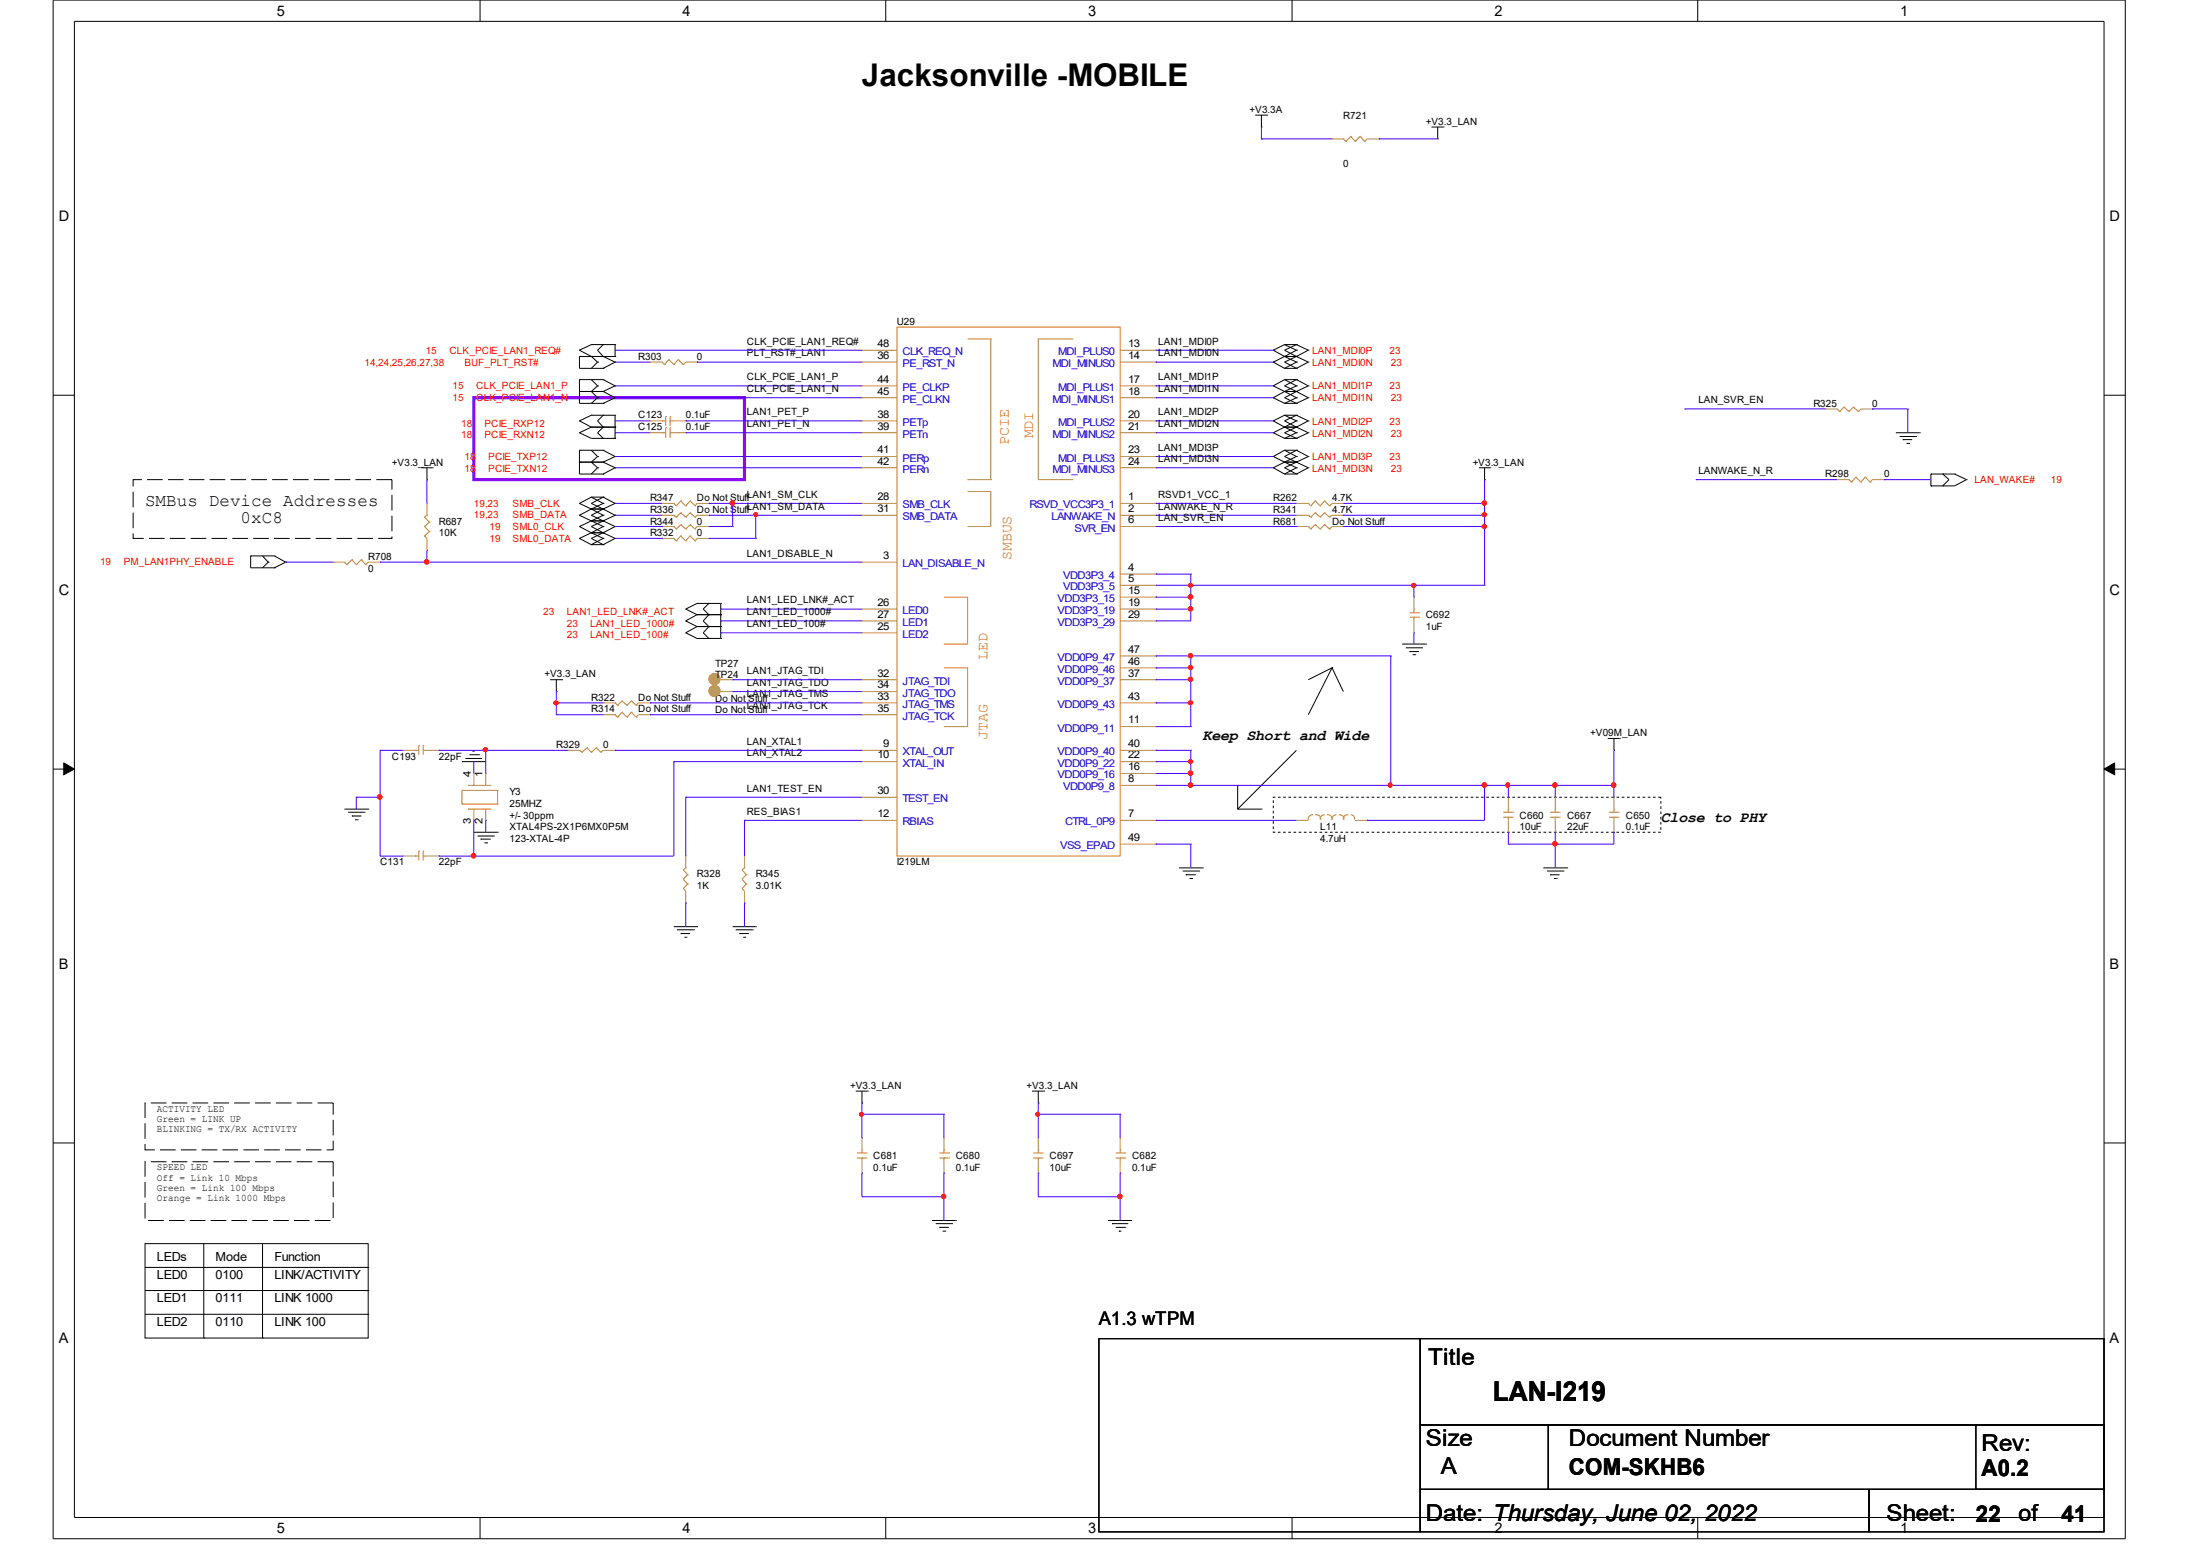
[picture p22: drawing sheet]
<svg xmlns="http://www.w3.org/2000/svg" width="297mm" height="210mm" viewBox="0 0 297 210" stroke-linecap="round" stroke-linejoin="round" font-family="sans-serif">
<defs><g id="words">
<text font-size="4.2" x="116.8" y="11.6">Jacksonville -MOBILE</text>
<text font-size="3.7" x="202.2" y="189.7">LAN-I219</text>
<g font-size="3.1">
<text x="193.5" y="184.8">Title</text>
<text x="193.1" y="195.8">Size</text>
<text x="212.5" y="195.8">Document Number</text>
<text x="268.4" y="196.4">Rev:</text>
<text x="195.2" y="199.7">A</text>
<text x="212.5" y="199.7">COM-SKHB6</text>
<text x="268.4" y="199.9">A0.2</text>
<text x="193.1" y="206">Date: Thursday, June 02, 2022</text>
<text x="255.5" y="206">Sheet:</text>
<text x="267.6" y="206.1">22</text>
<text x="273.4" y="206">of</text>
<text x="279.2" y="206.1">41</text>
</g>
<text font-size="2.5" x="148.8" y="179.4">A1.3 wTPM</text>
<g font-size="2.4">
<text x="19.6" y="68.5">SMBus Device Addresses</text>
<text x="32.6" y="70.9">0xC8</text>
</g>
<g font-size="2">
<text x="37.5" y="2.1">5</text>
<text x="92.5" y="2.1">4</text>
<text x="147.4" y="2.1">3</text>
<text x="202.4" y="2.1">2</text>
<text x="257.4" y="2.1">1</text>
<text x="8" y="30">D</text>
<text x="285.8" y="30">D</text>
<text x="8" y="80.6">C</text>
<text x="285.8" y="80.6">C</text>
<text x="162.9" y="100.2">Keep Short and Wide</text>
<text x="225" y="111.4">Close to PHY</text>
<text x="8" y="131.2">B</text>
<text x="285.8" y="131.2">B</text>
<text x="8" y="181.9">A</text>
<text x="285.8" y="181.9">A</text>
<text x="37.5" y="207.6">5</text>
<text x="92.5" y="207.6">4</text>
<text x="147.4" y="207.6">3</text>
<text x="202.4" y="207.6">2</text>
<text x="257.4" y="207.6">1</text>
</g>
<g font-size="2" fill="#cc8006">
<text x="140" y="59.4" transform="rotate(-90 140 59.4)">MDI</text>
<text x="136.7" y="60.2" transform="rotate(-90 136.7 60.2)">PCIE</text>
<text x="137" y="75.8" transform="rotate(-90 137 75.8)">SMBUS</text>
<text x="133.8" y="89.3" transform="rotate(-90 133.8 89.3)">LED</text>
<text x="133.8" y="100.2" transform="rotate(-90 133.8 100.2)">JTAG</text>
</g>
<g font-size="1.7">
<text x="21.3" y="170.7">LEDs</text>
<text x="21.3" y="173.2">LED0</text>
<text x="29.2" y="170.7">Mode</text>
<text x="29.2" y="173.2">0100</text>
<text x="37.2" y="170.7">Function</text>
<text x="37.2" y="173.2">LINK/ACTIVITY</text>
<text x="21.3" y="176.4">LED1</text>
<text x="21.3" y="179.6">LED2</text>
<text x="29.2" y="176.4">0111</text>
<text x="29.2" y="179.6">0110</text>
<text x="37.2" y="176.4">LINK 1000</text>
<text x="37.2" y="179.6">LINK 100</text>
</g>
<g font-size="1.4">
<text x="169.2" y="15.3">+V3.3A</text>
<text x="181.9" y="16.1">R721</text>
<text x="193.1" y="16.9">+V3.3_LAN</text>
<text x="181.9" y="22.6">0</text>
<text x="101.2" y="46.7">CLK_PCIE_LAN1_REQ#</text>
<text x="118.9" y="47">48</text>
<text x="121.5" y="44">U29</text>
<text x="152.8" y="47">13</text>
<text x="156.9" y="46.7">LAN1_MDI0P</text>
<text x="86.4" y="48.7">R303</text>
<text x="94.4" y="48.7">0</text>
<text x="101.2" y="51.5">CLK_PCIE_LAN1_P</text>
<text x="101.2" y="53.1">CLK_PCIE_LAN1_N</text>
<text x="101.2" y="48.3">PLT_RST#_LAN1</text>
<text x="118.9" y="48.6">36</text>
<text x="118.9" y="51.8">44</text>
<text x="118.9" y="53.4">45</text>
<text x="152.8" y="48.6">14</text>
<text x="152.8" y="51.8">17</text>
<text x="152.8" y="53.4">18</text>
<text x="156.9" y="48.3">LAN1_MDI0N</text>
<text x="156.9" y="51.5">LAN1_MDI1P</text>
<text x="156.9" y="53.1">LAN1_MDI1N</text>
<text x="86.4" y="56.7">C123</text>
<text x="86.4" y="58.3">C125</text>
<text x="92.9" y="56.7">0.1uF</text>
<text x="92.9" y="58.3">0.1uF</text>
<text x="101.2" y="57.8">LAN1_PET_N</text>
<text x="101.2" y="56.2">LAN1_PET_P</text>
<text x="118.9" y="56.6">38</text>
<text x="118.9" y="58.2">39</text>
<text x="152.8" y="56.6">20</text>
<text x="152.8" y="58.2">21</text>
<text x="156.9" y="56.2">LAN1_MDI2P</text>
<text x="156.9" y="57.8">LAN1_MDI2N</text>
<text x="230" y="54.6">LAN_SVR_EN</text>
<text x="245.6" y="55.1">R325</text>
<text x="253.6" y="55.1">0</text>
<text x="53.1" y="63.1">+V3.3_LAN</text>
<text x="118.9" y="61.4">41</text>
<text x="118.9" y="62.9">42</text>
<text x="152.8" y="61.4">23</text>
<text x="152.8" y="62.9">24</text>
<text x="156.9" y="61.1">LAN1_MDI3P</text>
<text x="156.9" y="62.6">LAN1_MDI3N</text>
<text x="199.5" y="63.1">+V3.3_LAN</text>
<text x="230" y="64.2">LANWAKE_N_R</text>
<text x="247.2" y="64.6">R298</text>
<text x="255.2" y="64.6">0</text>
<text x="59.4" y="71">R687</text>
<text x="88.1" y="71">R344</text>
<text x="88.1" y="69.4">R336</text>
<text x="88.1" y="67.8">R347</text>
<text x="94.4" y="71">0</text>
<text x="94.4" y="69.4">Do Not Stuff</text>
<text x="94.4" y="67.8">Do Not Stuff</text>
<text x="101.2" y="67.4">LAN1_SM_CLK</text>
<text x="101.2" y="69">LAN1_SM_DATA</text>
<text x="118.9" y="67.7">28</text>
<text x="118.9" y="69.4">31</text>
<text x="152.8" y="67.7">1</text>
<text x="152.8" y="69.4">2</text>
<text x="152.8" y="70.9">6</text>
<text x="156.9" y="69">LANWAKE_N_R</text>
<text x="156.9" y="67.4">RSVD1_VCC_1</text>
<text x="156.9" y="70.5">LAN_SVR_EN</text>
<text x="172.5" y="67.8">R262</text>
<text x="172.5" y="71">R681</text>
<text x="172.5" y="69.4">R341</text>
<text x="180.4" y="67.8">4.7K</text>
<text x="180.4" y="71">Do Not Stuff</text>
<text x="180.4" y="69.4">4.7K</text>
<text x="49.9" y="75.8">R708</text>
<text x="49.9" y="77.4">0</text>
<text x="59.4" y="72.6">10K</text>
<text x="88.1" y="72.6">R332</text>
<text x="94.4" y="72.6">0</text>
<text x="101.2" y="75.4">LAN1_DISABLE_N</text>
<text x="119.6" y="75.7">3</text>
<text x="152.8" y="77.3">4</text>
<text x="101.2" y="81.7">LAN1_LED_LNK#_ACT</text>
<text x="101.2" y="83.3">LAN1_LED_1000#</text>
<text x="118.9" y="82.1">26</text>
<text x="118.9" y="83.7">27</text>
<text x="152.8" y="78.8">5</text>
<text x="152.8" y="80.4">15</text>
<text x="152.8" y="82.1">19</text>
<text x="152.8" y="83.7">29</text>
<text x="193.1" y="83.7">C692</text>
<text x="101.2" y="84.9">LAN1_LED_100#</text>
<text x="118.9" y="85.3">25</text>
<text x="152.8" y="88.4">47</text>
<text x="193.1" y="85.4">1uF</text>
<text x="73.7" y="91.7">+V3.3_LAN</text>
<text x="80.1" y="94.9">R322</text>
<text x="86.4" y="94.9">Do Not Stuff</text>
<text x="96.9" y="90.3">TP27</text>
<text x="96.9" y="95">Do Not Stuff</text>
<text x="96.9" y="91.9">TP24</text>
<text x="101.2" y="94.4">LAN1_JTAG_TMS</text>
<text x="101.2" y="92.9">LAN1_JTAG_TDO</text>
<text x="101.2" y="91.3">LAN1_JTAG_TDI</text>
<text x="118.9" y="91.6">32</text>
<text x="118.9" y="94.8">33</text>
<text x="118.9" y="93.2">34</text>
<text x="152.8" y="91.6">37</text>
<text x="152.8" y="94.8">43</text>
<text x="152.8" y="90">46</text>
<text x="75.4" y="101.3">R329</text>
<text x="80.1" y="96.4">R314</text>
<text x="81.7" y="101.3">0</text>
<text x="86.4" y="96.4">Do Not Stuff</text>
<text x="96.9" y="96.6">Do Not Stuff</text>
<text x="101.2" y="96">LAN1_JTAG_TCK</text>
<text x="101.2" y="100.9">LAN_XTAL1</text>
<text x="118.9" y="96.4">35</text>
<text x="119.6" y="101.2">9</text>
<text x="152.8" y="98">11</text>
<text x="152.8" y="101.2">40</text>
<text x="215.4" y="99.7">+V09M_LAN</text>
<text x="53.1" y="102.9">C193</text>
<text x="59.4" y="102.9">22pF</text>
<text x="63.8" y="105.3" transform="rotate(-90 63.8 105.3)">4</text>
<text x="65.4" y="105.3" transform="rotate(-90 65.4 105.3)">1</text>
<text x="69" y="107.6">Y3</text>
<text x="101.2" y="107.2">LAN1_TEST_EN</text>
<text x="101.2" y="102.4">LAN_XTAL2</text>
<text x="118.9" y="102.7">10</text>
<text x="118.9" y="107.5">30</text>
<text x="152.8" y="105.9">8</text>
<text x="152.8" y="104.3">16</text>
<text x="152.8" y="102.7">22</text>
<text x="63.8" y="111.5" transform="rotate(-90 63.8 111.5)">3</text>
<text x="65.4" y="111.5" transform="rotate(-90 65.4 111.5)">2</text>
<text x="69" y="109.2">25MHZ</text>
<text x="69" y="114">123-XTAL-4P</text>
<text x="69" y="110.8">+/- 30ppm</text>
<text x="69" y="112.4">XTAL4PS-2X1P6MX0P5M</text>
<text x="101.2" y="110.3">RES_BIAS1</text>
<text x="118.9" y="110.7">12</text>
<text x="152.8" y="110.7">7</text>
<text x="152.8" y="113.9">49</text>
<text x="178.8" y="112.4">L11</text>
<text x="178.8" y="114">4.7uH</text>
<text x="205.8" y="110.8">C660</text>
<text x="205.8" y="112.4">10uF</text>
<text x="212.3" y="110.8">C667</text>
<text x="212.3" y="112.4">22uF</text>
<text x="220.2" y="110.8">C650</text>
<text x="220.2" y="112.4">0.1uF</text>
<text x="51.5" y="117.2">C131</text>
<text x="59.4" y="117.2">22pF</text>
<text x="94.4" y="118.8">R328</text>
<text x="102.4" y="118.8">R345</text>
<text x="121.5" y="117.2">I219LM</text>
<text x="94.4" y="120.3">1K</text>
<text x="102.4" y="120.3">3.01K</text>
<text x="115.1" y="147.4">+V3.3_LAN</text>
<text x="139" y="147.4">+V3.3_LAN</text>
<text x="21.3" y="150.6">ACTIVITY LED</text>
<text x="21.3" y="151.9">Green = LINK UP</text>
<text x="21.3" y="153.3">BLINKING = TX/RX ACTIVITY</text>
<text x="21.3" y="158.5">SPEED LED</text>
<text x="21.3" y="159.9">Off = Link 10 Mbps</text>
<text x="21.3" y="161.2">Green = Link 100 Mbps</text>
<text x="118.3" y="157">C681</text>
<text x="118.3" y="158.6">0.1uF</text>
<text x="129.5" y="157">C680</text>
<text x="129.5" y="158.6">0.1uF</text>
<text x="142.2" y="157">C697</text>
<text x="142.2" y="158.6">10uF</text>
<text x="153.3" y="157">C682</text>
<text x="153.3" y="158.6">0.1uF</text>
<text x="21.3" y="162.6">Orange = Link 1000 Mbps</text>
</g>
<g font-size="1.4" fill="#f00">
<text x="57.7" y="47.9">15</text>
<text x="60.9" y="47.9">CLK_PCIE_LAN1_REQ#</text>
<text x="177.7" y="47.9">LAN1_MDI0P</text>
<text x="188.2" y="47.9">23</text>
<text x="49.4" y="49.5">14,24,25,26,27,38</text>
<text x="61.3" y="52.7">15</text>
<text x="62.9" y="49.5">BUF_PLT_RST#</text>
<text x="64.5" y="52.7">CLK_PCIE_LAN1_P</text>
<text x="177.7" y="49.5">LAN1_MDI0N</text>
<text x="177.7" y="52.7">LAN1_MDI1P</text>
<text x="188.2" y="52.7">23</text>
<text x="188.4" y="49.5">23</text>
<text x="61.3" y="54.3">15</text>
<text x="62.5" y="57.8">18</text>
<text x="62.5" y="59.4">18</text>
<text x="64.5" y="54.3">CLK_PCIE_LAN1_N</text>
<text x="65.6" y="57.8">PCIE_RXP12</text>
<text x="65.6" y="59.4">PCIE_RXN12</text>
<text x="177.7" y="54.3">LAN1_MDI1N</text>
<text x="177.7" y="59.1">LAN1_MDI2N</text>
<text x="177.7" y="57.5">LAN1_MDI2P</text>
<text x="188.2" y="57.5">23</text>
<text x="188.4" y="54.3">23</text>
<text x="188.4" y="59.1">23</text>
<text x="62.9" y="63.9">18</text>
<text x="62.9" y="62.2">18</text>
<text x="66.1" y="63.9">PCIE_TXN12</text>
<text x="66.1" y="62.2">PCIE_TXP12</text>
<text x="177.7" y="63.9">LAN1_MDI3N</text>
<text x="177.7" y="62.2">LAN1_MDI3P</text>
<text x="188.2" y="62.2">23</text>
<text x="188.4" y="63.9">23</text>
<text x="267.5" y="65.5">LAN_WAKE#</text>
<text x="277.8" y="65.5">19</text>
<text x="64.2" y="68.6">19,23</text>
<text x="64.2" y="70.2">19,23</text>
<text x="66.3" y="71.8">19</text>
<text x="69.4" y="68.6">SMB_CLK</text>
<text x="69.4" y="70.2">SMB_DATA</text>
<text x="69.4" y="71.8">SML0_CLK</text>
<text x="13.5" y="76.6">19</text>
<text x="16.8" y="76.6">PM_LAN1PHY_ENABLE</text>
<text x="66.3" y="73.4">19</text>
<text x="69.4" y="73.4">SML0_DATA</text>
<text x="73.6" y="83.2">23</text>
<text x="76.8" y="83.2">LAN1_LED_LNK#_ACT</text>
<text x="76.8" y="84.9">23</text>
<text x="76.8" y="86.5">23</text>
<text x="79.9" y="84.9">LAN1_LED_1000#</text>
<text x="79.9" y="86.5">LAN1_LED_100#</text>
</g>
<g font-size="1.4" fill="#00c">
<text x="122.3" y="49.7">PE_RST_N</text>
<text x="122.3" y="52.9">PE_CLKP</text>
<text x="122.3" y="48.1">CLK_REQ_N</text>
<text x="142.6" y="49.7">MDI_MINUS0</text>
<text x="143.3" y="48.1">MDI_PLUS0</text>
<text x="143.3" y="52.9">MDI_PLUS1</text>
<text x="122.3" y="57.7">PETp</text>
<text x="122.3" y="59.3">PETn</text>
<text x="122.3" y="54.5">PE_CLKN</text>
<text x="142.6" y="54.5">MDI_MINUS1</text>
<text x="142.6" y="59.3">MDI_MINUS2</text>
<text x="143.3" y="57.7">MDI_PLUS2</text>
<text x="122.3" y="62.5">PERp</text>
<text x="122.3" y="64">PERn</text>
<text x="142.6" y="64">MDI_MINUS3</text>
<text x="143.3" y="62.5">MDI_PLUS3</text>
<text x="122.3" y="68.8">SMB_CLK</text>
<text x="122.3" y="70.5">SMB_DATA</text>
<text x="139.4" y="68.8">RSVD_VCC3P3_1</text>
<text x="142.4" y="70.5">LANWAKE_N</text>
<text x="145.5" y="72">SVR_EN</text>
<text x="122.3" y="76.8">LAN_DISABLE_N</text>
<text x="122.3" y="83.2">LED0</text>
<text x="143.3" y="81.5">VDD3P3_15</text>
<text x="143.3" y="83.2">VDD3P3_19</text>
<text x="144" y="78.4">VDD3P3_4</text>
<text x="144" y="79.9">VDD3P3_5</text>
<text x="122.3" y="86.4">LED2</text>
<text x="122.3" y="84.8">LED1</text>
<text x="143.3" y="84.8">VDD3P3_29</text>
<text x="143.3" y="89.5">VDD0P9_47</text>
<text x="122.3" y="92.7">JTAG_TDI</text>
<text x="122.3" y="95.9">JTAG_TMS</text>
<text x="122.3" y="94.3">JTAG_TDO</text>
<text x="143.3" y="92.7">VDD0P9_37</text>
<text x="143.3" y="95.9">VDD0P9_43</text>
<text x="143.3" y="91.1">VDD0P9_46</text>
<text x="122.3" y="97.5">JTAG_TCK</text>
<text x="143.3" y="99.1">VDD0P9_11</text>
<text x="122.3" y="102.3">XTAL_OUT</text>
<text x="122.3" y="103.8">XTAL_IN</text>
<text x="143.3" y="105.4">VDD0P9_16</text>
<text x="143.3" y="103.8">VDD0P9_22</text>
<text x="143.3" y="102.3">VDD0P9_40</text>
<text x="144" y="107">VDD0P9_8</text>
<text x="122.3" y="111.8">RBIAS</text>
<text x="122.3" y="108.6">TEST_EN</text>
<text x="144.3" y="111.8">CTRL_0P9</text>
<text x="143.6" y="115">VSS_EPAD</text>
</g>
</g></defs>
<path d="M7.2 0h280.7v208.4h-280.7zM10.1 2.9h274.9v202.6h-274.9z" fill="none" stroke="#000" stroke-width=".14"/>
<g fill="#fff">
<path d="M37.5 .4h1v2.1h-1z"/>
<path d="M37.5 205.8h1v2.2h-1z"/>
</g>
<path d="M65 0v2.9M65 205.5v2.9" fill="none" stroke="#000" stroke-width=".14"/>
<g fill="#fff">
<path d="M92.5 .4h1v2.1h-1z"/>
<path d="M92.5 205.8h1v2.2h-1z"/>
</g>
<path d="M120 0v2.9M120 205.5v2.9" fill="none" stroke="#000" stroke-width=".14"/>
<g fill="#fff">
<path d="M147.4 .4h1v2.1h-1z"/>
<path d="M147.4 205.8h1v2.2h-1z"/>
</g>
<path d="M175 0v2.9M175 205.5v2.9" fill="none" stroke="#000" stroke-width=".14"/>
<g fill="#fff">
<path d="M202.4 .4h1.1v2.1h-1.1z"/>
<path d="M202.4 205.8h1.1v2.2h-1.1z"/>
</g>
<path d="M230 0v2.9M230 205.5v2.9" fill="none" stroke="#000" stroke-width=".14"/>
<g fill="#fff">
<path d="M257.4 .4h1v2.1h-1z"/>
<path d="M257.4 205.8h1v2.2h-1z"/>
<path d="M8 28.2h1.3v2.1h-1.3z"/>
<path d="M285.8 28.2h1.3v2.1h-1.3z"/>
<path d="M8 78.8h1.3v2.2h-1.3z"/>
<path d="M285.8 78.8h1.3v2.2h-1.3z"/>
</g>
<path d="M7.2 53.5h2.9M285 53.5h2.9" fill="none" stroke="#000" stroke-width=".14"/>
<g fill="#fff">
<path d="M8 129.5h1.1v2.1h-1.1z"/>
<path d="M285.8 129.5h1.1v2.1h-1.1z"/>
</g>
<path d="M7.2 104.2h2.9M285 104.2h2.9" fill="none" stroke="#000" stroke-width=".14"/>
<path d="M8.6 103.3l1.5 .9-1.5 .7zM285 104.2l1.4-.9v1.6z" fill="#000" stroke="#000" stroke-width=".14"/>
<g fill="#fff">
<path d="M8 180.1h1.1v2.1h-1.1z"/>
<path d="M285.8 180.1h1.1v2.1h-1.1z"/>
</g>
<g fill="none" stroke="#000" stroke-width=".14">
<path d="M170 15.6h1.6M170.9 17.2h.1M170.9 15.6v1.6M171.6 15.6h.1M193.9 17.2h1.6M194.7 18.8h.1M194.7 17.2v1.6M195.5 17.2h.1M78.5 57h.1M78.5 58.6h.1M78.5 53h.1M78.5 51.4h.1"/>
<path d="M78.5 48.3h.1M78.5 47.4h.1M78.5 48.3v1.6h3.2M78.5 51.4v3.2h3.2M78.5 57l1.6 .8M78.5 58.6l1.6 .8h3.2M78.5 53h3.2M78.5 51.4h3.2M78.5 48.3h4.8M78.5 47.4l1.6 .9 .8 .7M80.1 56.2h.1M80.1 57.8h.1"/>
<path d="M80.1 46.7h.1M80.1 57.8h3.2M80.1 56.2l-1.6 .8M80.1 56.2h3.2M80.1 57.8l-1.6 .8M80.1 51.4l.8 .9M80.1 46.7l-1.6 .7M80.1 46.7h3.2M80.9 53.9h.1M80.9 52.3h.1M80.9 49h.1M80.9 52.3l-.8 .7 .8 .9"/>
<path d="M80.9 53.9l-.8 .7M80.9 49l-.8 .9M81.7 57.8h.1M81.7 56.2h.1M81.7 59.4h.1M81.7 54.6h.1M81.7 53h.1M81.7 51.4h.1M81.7 49.9h.1M81.7 48.3h.1M81.7 46.7h.1M81.7 56.2l-.8 .8 .8 .8"/>
<path d="M81.7 57.8l-.8 .8 .8 .8M81.7 53l1.6 .9M81.7 51.4l1.6 .9M81.7 48.3l1.6 .7M81.7 46.7l-.8 .7 .8 .9M83.3 57.8h.1M83.3 56.2h.1M83.3 59.4h.1M83.3 53.9h.1M83.3 52.3h.1M83.3 49h.1M83.3 48.3h.1"/>
<path d="M83.3 46.7h.1M83.3 46.7v1.6M83.3 56.2v3.2M83.3 53.9l-1.6 .7M83.3 52.3l-1.6 .7M83.3 49l-1.6 .9M172.5 47.4h.1M172.5 49h.1M172.5 52.3h.1M172.5 53.9h.1M172.5 58.6h.1M172.5 57h.1"/>
<path d="M172.5 47.4l1.5 .9M172.5 49l1.5 .9M172.5 52.3l1.5 .7M172.5 53.9l1.5 .7M172.5 58.6l1.5 .8M172.5 57l1.5 .8M174 48.3h.1M174 46.7h.1M174 49.9h.1M174 53h.1M174 51.4h.1M174 54.6h.1"/>
<path d="M174 59.4h.1M174 57.8h.1M174 56.2h.1M174 57.8h1.6M174 56.2h1.6M174 59.4h1.6M174 54.6h1.6M174 53h1.6M174 51.4h1.6M174 49.9h1.6M174 48.3h1.6M174 46.7h1.6"/>
<path d="M174 46.7l-1.5 .7M174 46.7l1.6 .7M174 48.3l-1.5 .7M174 48.3l1.6 .7M174 51.4l-1.5 .9M174 51.4l1.6 .9M174 53l-1.5 .9M174 53l1.6 .9M174 57.8l-1.5 .8M174 57.8l1.6 .8M174 56.2l-1.5 .8M174 56.2l1.6 .8"/>
<path d="M175.6 46.7h.1M175.6 48.3h.1M175.6 47.4h.1M175.6 49.9h.1M175.6 49h.1M175.6 51.4h.1M175.6 53h.1M175.6 52.3h.1M175.6 54.6h.1M175.6 53.9h.1M175.6 57.8h.1M175.6 59.4h.1"/>
<path d="M175.6 58.6h.1M175.6 56.2h.1M175.6 57h.1M175.6 46.7l1.6 .7M175.6 46.7l-1.6 .7 1.6 .9M175.6 47.4l-1.6 .9M175.6 48.3l1.6 .7M175.6 48.3l-1.6 .7 1.6 .9M175.6 49l-1.6 .9M175.6 51.4l1.6 .9M175.6 51.4l-1.6 .9 1.6 .7M175.6 52.3l-1.6 .7"/>
<path d="M175.6 53l1.6 .9M175.6 53l-1.6 .9 1.6 .7M175.6 53.9l-1.6 .7M175.6 57.8l1.6 .8M175.6 57.8l-1.6 .8 1.6 .8M175.6 58.6l-1.6 .8M175.6 56.2l1.6 .8M175.6 56.2l-1.6 .8 1.6 .8M175.6 57l-1.6 .8M177.2 47.4h.1M177.2 49h.1M177.2 52.3h.1"/>
<path d="M177.2 53.9h.1M177.2 58.6h.1M177.2 57h.1M177.2 47.4l-1.6 .9M177.2 49l-1.6 .9M177.2 52.3l-1.6 .7M177.2 53.9l-1.6 .7M177.2 58.6l-1.6 .8M177.2 57l-1.6 .8M256.8 58.6h3.2M257.3 59.1h2.2M257.7 59.5h.1"/>
<path d="M257.7 59.5h1.3M259.5 59.1h.1M260 58.6h.1M34 75.3h.1M34 75.3v1.6h3.2M34 75.3h3.2M35.6 75.3l.7 .8M36.3 76.1h.1M36.3 76.1l-.7 .8M37.2 76.9h.1M37.2 75.3h.1M37.2 75.3l1.5 .8"/>
<path d="M38.7 76.1h.1M38.7 76.1l-1.5 .8M57.1 63.3h1.5M57.8 65h.1M57.8 63.3v1.7M58.6 63.3h.1M78.5 62.6h.1M78.5 61h.1M78.5 68.2h.1M78.5 69.8h.1M78.5 72.9h.1M78.5 71.3h.1"/>
<path d="M78.5 61v3.2h3.2M78.5 62.6h3.2M78.5 61h3.2M78.5 68.2l1.6 .7M78.5 69.8l3.2 1.5M78.5 72.9l1.6 .9M78.5 71.3l1.6 .9M80.1 68.9h.1M80.1 67.3h.1M80.1 70.5h.1M80.1 73.8h.1M80.1 72.2h.1"/>
<path d="M80.1 61l.8 .8M80.1 68.9h1.6M80.1 67.3h1.6M80.1 67.3l-1.6 .9M80.1 67.3l1.6 .9M80.1 70.5h1.6M80.1 68.9l-1.6 .9M80.1 68.9l1.6 .9M80.1 73.8h1.6M80.1 72.2h1.6M80.1 72.2l-1.6 .7M80.1 72.2l1.6 .7"/>
<path d="M80.9 63.3h.1M80.9 61.8h.1M80.9 61.8l-.8 .8 .8 .7M80.9 63.3l-.8 .9M81.7 64.2h.1M81.7 62.6h.1M81.7 61h.1M81.7 67.3h.1M81.7 68.9h.1M81.7 68.2h.1M81.7 70.5h.1M81.7 69.8h.1"/>
<path d="M81.7 72.2h.1M81.7 73.8h.1M81.7 72.9h.1M81.7 71.3h.1M81.7 62.6l1.6 .7M81.7 61l1.6 .8M81.7 67.3l1.6 .9M81.7 67.3l-1.6 .9 1.6 .7M81.7 68.2l-1.6 .7M81.7 68.9l1.6 .9M81.7 68.9l-1.6 .9 3.2 1.5M81.7 69.8l-3.2 1.5"/>
<path d="M81.7 72.2l1.6 .7M81.7 72.2l-1.6 .7 1.6 .9M81.7 72.9l-1.6 .9M81.7 71.3l-1.6 .9M83.3 63.3h.1M83.3 61.8h.1M83.3 68.2h.1M83.3 69.8h.1M83.3 72.9h.1M83.3 71.3h.1M83.3 63.3l-1.6 .9M83.3 61.8l-1.6 .8"/>
<path d="M83.3 68.2l-1.6 .7M83.3 69.8l-3.2 1.5 1.6 .9M83.3 72.9l-1.6 .9M83.3 71.3l-1.6 .9M172.5 63.3h.1M172.5 61.8h.1M172.5 63.3l1.5 .9M172.5 61.8l1.5 .8M174 64.2h.1M174 62.6h.1M174 61h.1M174 64.2h1.6"/>
<path d="M174 62.6h1.6M174 61h1.6M174 62.6l-1.5 .7M174 62.6l1.6 .7M174 61l-1.5 .8M174 61l1.6 .8M175.6 62.6h.1M175.6 64.2h.1M175.6 63.3h.1M175.6 61h.1M175.6 61.8h.1M175.6 61l-1.6 .8 3.2 1.5"/>
<path d="M175.6 63.3l-1.6 .9M175.6 61l1.6 .8M175.6 61.8l-1.6 .8M177.2 63.3h.1M177.2 61.8h.1M177.2 63.3l-1.6 .9M177.2 61.8l-3.2 1.5 1.6 .9M200.3 63.3h1.5M201.1 65h.1M201.1 63.3v1.7M201.8 63.3h.1M258.2 60h.4"/>
<path d="M258.6 60h.1M261.5 65.8h.1M261.5 64.2h.1M261.5 64.2h3.3M261.5 64.2v1.6M263.1 65.8h.1M263.1 64.2h.1M263.1 64.2l.9 .8-.9 .8M264.8 64.2h.1M264.8 64.2l1.6 .8M266.4 65h.1M266.4 65l-1.6 .8h-3.3"/>
<path d="M74.5 92h1.6M75.4 93.7h.1M75.4 92v1.7M76.1 92h.1M92.9 82.5h.1M92.9 84.1h.1M92.9 85.7h.1M92.9 82.5l1.5 .7M92.9 84.1l1.5 .8M92.9 85.7l1.5 .8h3.2M94.4 81.7h.1M94.4 83.2h.1"/>
<path d="M94.4 84.9h.1M94.4 83.2h3.2M94.4 81.7l-1.5 .8M94.4 81.7h3.2M94.4 84.9h3.2M94.4 83.2l-1.5 .9M94.4 84.9l-1.5 .8M96 83.2h.1M96 81.7h.1M96 84.9h.1M96 86.5h.1M96 81.7l-.8 .8 .8 .7"/>
<path d="M96 83.2l-.8 .9 .8 .8M96 84.9l-.8 .8 .8 .8M97.6 83.2h.1M97.6 81.7h.1M97.6 84.9h.1M97.6 86.5h.1M97.6 81.7v4.8M180.4 90.4h.1M180.4 90.4l-3.2 6.4M180.4 90.4l-3.2 1.6M180.4 90.4l1.5 3.3M189.9 87.2h3.2"/>
<path d="M190.4 87.7h2.2M190.9 88.2h.1M190.9 88.2h1.3M191.3 88.7h.4M191.7 88.7h.1M192.6 87.7h.1M193.1 87.2h.1M46.7 109.6h3.2M47.2 110h2.2M47.7 110.5h.1M47.7 110.5h1.2M48.1 111h.3"/>
<path d="M48.4 111h.1M49.4 110h.1M49.9 109.6h.1M62.6 103.1h.1M62.6 103.1h3.2M63.1 102.7h.1M63.1 102.7h2.2M63.6 102.2h1.3M64 101.7h.1M64 101.7h.3M64.2 112.7h3.2M64.7 113.2h2.2"/>
<path d="M64.9 102.2h.1M65.1 113.6h.1M65.1 113.6h1.4M65.6 114.1h.4M66 114.1h.1M66.9 113.2h.1M67.4 112.7h.1M159.7 117.5h3.2M160.2 118h2.2M160.6 118.5h.1M160.6 118.5h1.4M161.1 119h.4"/>
<path d="M161.5 119h.1M162.4 118h.1M162.9 117.5h.1M167.6 109.6h.1M167.6 106.4h.1M167.6 106.4v3.2M167.6 109.6h3.3M170.9 109.6h.1M175.6 101.6l-8 8M209 117.5h3.3M209.5 118h2.3M210 118.5h.1"/>
<path d="M210 118.5h1.2M210.5 119h.3M210.8 119h.1M211.8 118h.1M212.3 117.5h.1M217.8 100h1.6M218.6 101.6h.1M218.6 100v1.6M219.4 100h.1M91.3 125.5h3.1M91.7 125.9h2.3M92.2 126.4h.1"/>
<path d="M92.2 126.4h1.3M92.7 126.9h.3M93 126.9h.1M94 125.9h.1M94.4 125.5h.1M99.2 125.5h3.2M99.7 125.9h2.2M100.2 126.4h.1M100.2 126.4h1.2M100.7 126.9h.2M100.9 126.9h.1M101.9 125.9h.1"/>
<path d="M102.4 125.5h.1M7.2 154.8h2.9M115.9 147.8h1.6M116.8 149.4h.1M116.8 147.8v1.6M117.5 147.8h.1M139.8 147.8h1.6M140.6 149.4h.1M140.6 147.8v1.6M141.4 147.8h.1M285 154.8h2.9M19.6 168.4h30.3v12.8h-30.3z"/>
<path d="M19.6 171.6h30.3M19.6 174.8h30.3M19.6 178h30.3M27.6 168.4v12.8M35.6 168.4v12.8M49.9 171.6h.1M49.9 174.8h.1M49.9 178h.1M126.2 165.3h3.3M126.7 165.7h2.2M127.3 166.2h.1M127.3 166.2h1.2"/>
<path d="M127.7 166.7h.3M128 166.7h.1M128.9 165.7h.1M129.5 165.3h.1M150.1 165.3h.1M150.1 165.3h3.2M150.6 165.7h.1M150.6 165.7h2.2M151.1 166.2h1.3M151.6 166.7h.1M151.6 166.7h.3M152.4 166.2h.1"/>
<path d="M27.6 181.2h.1M35.6 181.2h.1M148.8 181.3h43.6v26.1h-43.6zM192.4 193h17.3v8.7h-17.3zM192.4 181.3h92.6v11.7h-92.6zM209.7 193h75.3v8.7h-75.3zM267.6 193h17.4v8.7h-17.4zM192.4 201.7h60.8v5.7h-60.8zM253.2 201.7h31.8v5.7h-31.8z"/>
</g>
<path d="M18 65h35.1v7.9h-35.1zM19.6 149.4h25.5v6.3h-25.5zM19.6 157.3h25.5v8h-25.5z" fill="none" stroke="#000" stroke-width=".14" stroke-dasharray="2.1 .7" stroke-linecap="butt"/>
<path d="M64.2 53.9h36.6v11.1h-36.6z" fill="none" stroke="#8000ff" stroke-width=".42"/>
<path d="M172.5 108h52.5v4.7h-52.5z" fill="none" stroke="#000" stroke-width=".14" stroke-dasharray=".4 .4 .4 .4 .4 .4 .4 .4" stroke-linecap="butt"/>
<g fill="none" stroke="#cc8006" stroke-width=".14">
<path d="M181.9 18.8h.1M181.9 18.8l.4 .3M182.3 19.1h.1M183 18.5h.1M183 18.5l-.7 .6M183 18.5l.6 .6M183.6 19.1h.1M184.2 18.5h.1M184.2 18.5l.6 .6M184.2 18.5l-.6 .6M184.8 19.1h.1M185.2 18.8l-.4 .3"/>
<path d="M89.7 57h.1M89.7 58.6h.1M89.7 49h.1M89.7 57h.5M89.7 58.6h.5M89.7 49l.3 .4M90 49.4h.1M90.2 56.4h.1M90.2 57.9h.1M90.2 56.4v1.3M90.2 57.9v1.4M90.6 48.7h.1"/>
<path d="M90.6 48.7l-.6 .7M90.6 48.7l.7 .7M90.8 56.4h.1M90.8 57h.1M90.8 57.9h.1M90.8 58.6h.1M90.8 57h.5M90.8 56.4v1.3M90.8 57.9v1.4M90.8 58.6h.5M91.3 49.4h.1M91.9 48.7h.1"/>
<path d="M91.9 48.7l.6 .7M91.9 48.7l-.6 .7M92.5 49.4h.1M92.9 49l-.4 .4M121.5 44.3h30.2v71.6h-30.2zM131.1 45.9h3.1M134.2 45.9h.1M134.2 45.9v19.1M145.4 45.9h-4.8v19.1h4.8M248.8 55.4h.1M248.8 55.4l.4 .3M249.2 55.7h.1"/>
<path d="M249.8 55.1h.1M249.8 55.1l-.6 .6M249.8 55.1l.6 .6M250.4 55.7h.1M251 55.1h.1M251 55.1l.7 .6M251 55.1l-.6 .6M251.7 55.7h.1M252.1 55.4l-.4 .3M46.7 76.1h.1M46.7 76.1l.3 .4M47 76.5h.1"/>
<path d="M47.7 75.8h.1M47.7 75.8l-.7 .7M47.7 75.8l.6 .7M48.3 76.5h.1M48.9 75.8h.1M48.9 75.8l.6 .7M48.9 75.8l-.6 .7M49.5 76.5h.1M49.9 76.1l-.4 .4M57.5 70h.1M57.5 72.6h.1M57.5 71.3h.1"/>
<path d="M57.5 70l.7 .7M57.5 72.6l.3 .3M57.5 71.3l.7 .7M57.8 69.8h.1M57.8 69.8l-.3 .2M58.2 72h.1M58.2 70.7h.1M58.2 72l-.7 .6M58.2 70.7l-.7 .6M91.3 71.3h.1M91.3 69.8h.1M91.3 72.9h.1"/>
<path d="M91.3 68.2h.1M91.3 71.3l.3 .3M91.3 69.8l.3 .2M91.3 72.9l.3 .4M91.3 68.2l.3 .3M91.6 71.6h.1M91.6 70h.1M91.6 73.3h.1M91.6 68.5h.1M92.2 71h.1M92.2 69.4h.1M92.2 72.6h.1"/>
<path d="M92.2 67.8h.1M92.2 71l-.6 .6M92.2 71l.7 .6M92.2 69.4l-.6 .6M92.2 69.4l.7 .6M92.2 72.6l-.6 .7M92.2 72.6l.7 .7M92.2 67.8l-.6 .7M92.2 67.8l.7 .7M92.9 71.6h.1M92.9 70h.1M92.9 73.3h.1"/>
<path d="M92.9 68.5h.1M93.5 71h.1M93.5 69.4h.1M93.5 72.6h.1M93.5 67.8h.1M93.5 71l.6 .6M93.5 71l-.6 .6M93.5 69.4l.6 .6M93.5 69.4l-.6 .6M93.5 72.6l.6 .7M93.5 72.6l-.6 .7M93.5 67.8l.6 .7"/>
<path d="M93.5 67.8l-.6 .7M94.1 71.6h.1M94.1 70h.1M94.1 73.3h.1M94.1 68.5h.1M94.4 71.3l-.3 .3M94.4 69.8l-.3 .2M94.4 72.9l-.3 .4M94.4 68.2l-.3 .3M131.1 65h.1M131.1 66.6h3.1v4.7h-3.1M131.1 65h3.1"/>
<path d="M134.2 65h.1M177.2 68.2h.1M177.2 71.3h.1M177.2 69.8h.1M177.2 68.2l.3 .3M177.2 71.3l.3 .3M177.2 69.8l.3 .2M177.5 68.5h.1M177.5 71.6h.1M177.5 70h.1M178.1 67.8h.1M178.1 71h.1"/>
<path d="M178.1 69.4h.1M178.1 67.8l-.6 .7M178.1 67.8l.7 .7M178.1 71l-.6 .6M178.1 71l.7 .6M178.1 69.4l-.6 .6M178.1 69.4l.7 .6M178.8 68.5h.1M178.8 71.6h.1M178.8 70h.1M179.4 67.8h.1M179.4 71h.1"/>
<path d="M179.4 69.4h.1M179.4 67.8l.7 .7M179.4 67.8l-.6 .7M179.4 71l.7 .6M179.4 71l-.6 .6M179.4 69.4l.7 .6M179.4 69.4l-.6 .6M180.1 68.5h.1M180.1 71.6h.1M180.1 70h.1M180.4 68.2l-.3 .3M180.4 71.3l-.3 .3"/>
<path d="M180.4 69.8l-.3 .2M250.4 65h.1M250.4 65l.4 .3M250.8 65.3h.1M251.4 64.6h.1M251.4 64.6l-.6 .7M251.4 64.6l.7 .7M252.1 65.3h.1M252.6 64.6h.1M252.6 64.6l.7 .7M252.6 64.6l-.5 .7M253.3 65.3h.1"/>
<path d="M253.6 65l-.3 .3M83.3 96.8h.1M83.3 95.2h.1M83.3 96.8l.4 .3M83.3 95.2l.4 .3M83.7 97.1h.1M83.7 95.5h.1M84.2 96.4h.1M84.2 94.9h.1M84.2 96.4l-.5 .7M84.2 96.4l.7 .7M84.2 94.9l-.5 .6"/>
<path d="M84.2 94.9l.7 .6M84.9 97.1h.1M84.9 95.5h.1M85.5 96.4h.1M85.5 94.9h.1M85.5 96.4l.7 .7M85.5 96.4l-.6 .7M85.5 94.9l.7 .6M85.5 94.9l-.6 .6M86.2 97.1h.1M86.2 95.5h.1M86.4 96.8l-.2 .3"/>
<path d="M86.4 95.2l-.2 .3M127.8 90.4h3.3v8h-3.3M127.8 80.9h3.3v6.3h-3.3M190.9 83h1.3M190.9 83.6h1.3M191.5 82.5h.1M191.5 83.6h.1M191.5 82.5v.5M191.5 83.6v.5M192.2 83h.1M192.2 83.6h.1M56.2 101.6h.1"/>
<path d="M56.2 115.9h.1M56.2 101.6h.5M56.2 115.9h.5M56.7 100.9h.1M56.7 115.2h.1M56.7 100.9v1.3M56.7 115.2v1.3M57.3 100.9h.1M57.3 101.6h.1M57.3 115.2h.1M57.3 115.9h.1M57.3 101.6h.5"/>
<path d="M57.3 100.9v1.3M57.3 115.2v1.3M57.3 115.9h.5M62.6 107h.1M62.6 108.9h.1M62.6 107h4.8M62.6 107v1.9M62.6 108.9h4.8M63.4 106.4h.1M63.4 109.6h.1M63.4 106.4h3.1M63.4 109.6h3.1"/>
<path d="M67.4 108.9h.1M67.4 107h.1M67.4 107v1.9M78.5 101.6h.1M78.5 101.6l.3 .3M78.8 101.9h.1M79.5 101.3h.1M79.5 101.3l-.7 .6M79.5 101.3l.6 .6M80.1 101.9h.1M80.8 101.3h.1M80.8 101.3l.6 .6"/>
<path d="M80.8 101.3l-.7 .6M81.4 101.9h.1M81.7 101.6l-.3 .3M92.5 117.8h.1M92.5 119.1h.1M92.5 117.8l.6 .7M92.5 119.1l.6 .6M92.9 117.5h.1M92.9 117.5l-.4 .3M93.1 119.7h.1M93.1 118.5h.1M93.1 119.7l-.6 .6"/>
<path d="M93.1 118.5l-.6 .6M100.5 117.8h.1M100.5 119.1h.1M100.5 117.8l.6 .7M100.5 119.1l.6 .6M100.8 117.5h.1M100.8 117.5l-.3 .3M101.1 119.7h.1M101.1 118.5h.1M101.1 119.7l-.6 .6M101.1 118.5l-.6 .6M177.9 110.3h-.1a.56 .56 0 0 0-.6 .6v.1"/>
<path d="M178.1 110.4a.55 .55 0 0 1 .8 .6M179.4 110.3a.53 .53 0 0 0-.6 .6v.1M179.7 110.3h.1a.56 .56 0 0 1 .6 .6v.1M181 110.3a.53 .53 0 0 0-.6 .6l.1 .1M181.4 110.3a.56 .56 0 0 1 .6 .6v.1M182.6 110.3a.56 .56 0 0 0-.6 .6v.1M183 110.3a.51 .51 0 0 1 .5 .7M203.6 110h1.3M203.6 110.7h1.3M204.3 109.6h.1M204.3 110.7h.1M204.3 109.6v.4"/>
<path d="M204.3 110.7v.4M204.9 110h.1M204.9 110.7h.1M210 110h1.2M210 110.7h1.2M210.7 109.6h.1M210.7 110.7h.1M210.7 109.6v.4M210.7 110.7v.4M211.2 110h.1M211.2 110.7h.1M217.9 110h1.3"/>
<path d="M217.9 110.7h1.3M218.6 109.6h.1M218.6 110.7h.1M218.6 109.6v.4M218.6 110.7v.4M219.2 110h.1M219.2 110.7h.1M92.5 120.3h.1M92.5 120.3l.4 .4M100.5 120.3h.1M100.5 120.3l.3 .4M116.1 156.1h1.2"/>
<path d="M116.1 156.8h1.2M116.8 155.7h.1M116.8 156.8h.1M116.8 155.7v.4M116.8 156.8v.5M117.3 156.1h.1M117.3 156.8h.1M127.3 156.1h1.2M127.3 156.8h1.2M127.8 155.7h.1M127.8 156.8h.1M127.8 155.7v.4"/>
<path d="M127.8 156.8v.5M128.5 156.1h.1M128.5 156.8h.1M140 156.1h1.2M140 156.8h1.2M140.6 155.7h.1M140.6 156.8h.1M140.6 155.7v.4M140.6 156.8v.5M141.2 156.1h.1M141.2 156.8h.1M151.1 156.1h1.3"/>
<path d="M151.1 156.8h1.3M151.7 155.7h.1M151.7 156.8h.1M151.7 155.7v.4M151.7 156.8v.5M152.4 156.1h.1M152.4 156.8h.1"/>
</g>
<g fill="none" stroke="#a84" stroke-width=".14">
<path d="M180.4 18.8h.1M180.4 18.8h1.5M185.2 18.8h1.6M186.8 18.8h.1M88.1 57h.1M88.1 58.6h.1M88.1 49h.1M88.1 57h1.6M88.1 58.6h1.6M88.1 49h1.6M91.3 57h1.6M91.3 58.6h1.6"/>
<path d="M92.9 57h.1M92.9 58.6h.1M92.9 49h1.5M94.4 49h.1M116.8 49h.1M116.8 57h.1M116.8 58.6h.1M116.8 52.3h.1M116.8 53.9h.1M116.8 47.4h.1M116.8 57h4.7M116.8 58.6h4.7"/>
<path d="M116.8 49h4.7M116.8 47.4h4.7M116.8 52.3h4.7M116.8 53.9h4.7M151.7 57h4.8M151.7 58.6h4.8M151.7 49h4.8M151.7 47.4h4.8M151.7 52.3h4.8M151.7 53.9h4.8M156.5 47.4h.1M156.5 49h.1"/>
<path d="M156.5 52.3h.1M156.5 53.9h.1M156.5 57h.1M156.5 58.6h.1M247.2 55.4h.1M247.2 55.4h1.6M252.1 55.4h1.5M253.6 55.4h.1M45.1 76.1h.1M45.1 76.1h1.6M49.9 76.1h1.6M51.5 76.1h.1"/>
<path d="M57.8 74.5h.1M57.8 68.2h.1M57.8 68.2v1.6M57.8 72.9v1.6M89.7 71.3h.1M89.7 69.8h.1M89.7 72.9h.1M89.7 68.2h.1M89.7 68.2h1.6M89.7 71.3h1.6M89.7 69.8h1.6M89.7 72.9h1.6"/>
<path d="M94.4 68.2h1.6M94.4 71.3h1.6M94.4 69.8h1.6M94.4 72.9h1.6M96 71.3h.1M96 69.8h.1M96 72.9h.1M96 68.2h.1M116.8 76.1h.1M116.8 68.2h.1M116.8 69.8h.1M116.8 61.8h.1"/>
<path d="M116.8 63.3h.1M116.8 68.2h4.7M116.8 76.1h4.7M116.8 69.8h4.7M116.8 61.8h4.7M116.8 63.3h4.7M151.7 68.2h4.8M151.7 71.3h4.8M151.7 69.8h4.8M151.7 77.7h4.8M151.7 79.3h4.8M151.7 61.8h4.8"/>
<path d="M151.7 63.3h4.8M156.5 68.2h.1M156.5 69.8h.1M156.5 77.7h.1M156.5 79.3h.1M156.5 71.3h.1M156.5 61.8h.1M156.5 63.3h.1M175.6 68.2h.1M175.6 71.3h.1M175.6 69.8h.1M175.6 68.2h1.6"/>
<path d="M175.6 71.3h1.6M175.6 69.8h1.6M180.4 68.2h1.5M180.4 71.3h1.5M180.4 69.8h1.5M181.9 68.2h.1M181.9 71.3h.1M181.9 69.8h.1M248.8 65h.1M248.8 65h1.6M253.6 65h1.6M255.2 65h.1"/>
<path d="M81.7 96.8h.1M81.7 95.2h.1M81.7 96.8h1.6M81.7 95.2h1.6M86.4 96.8h1.7M86.4 95.2h1.7M88.1 96.8h.1M88.1 95.2h.1M97.6 92h1.6M97.6 93.7h1.6M99.2 92h.1M99.2 93.7h.1"/>
<path d="M116.8 85.7h.1M116.8 82.5h.1M116.8 84.1h.1M116.8 92h.1M116.8 95.2h.1M116.8 93.7h.1M116.8 96.8h.1M116.8 96.8h4.7M116.8 92h4.7M116.8 95.2h4.7M116.8 93.7h4.7M116.8 82.5h4.7"/>
<path d="M116.8 85.7h4.7M116.8 84.1h4.7M151.7 92h4.8M151.7 95.2h4.8M151.7 98.4h4.8M151.7 80.9h4.8M151.7 82.5h4.8M151.7 84.1h4.8M151.7 90.4h4.8M151.7 88.8h4.8M156.5 98.4h.1M156.5 80.9h.1"/>
<path d="M156.5 82.5h.1M156.5 84.1h.1M156.5 92h.1M156.5 95.2h.1M156.5 90.4h.1M156.5 88.8h.1M191.5 85.7h.1M191.5 80.9h.1M191.5 80.9v1.6M191.5 84.1v1.6M54.6 101.6h.1M54.6 115.9h.1"/>
<path d="M54.6 101.6h1.6M54.6 115.9h1.6M57.8 101.6h1.6M57.8 115.9h1.6M59.4 101.6h.1M59.4 115.9h.1M64.2 111.1h.1M64.2 104.7h.1M64.2 104.7v1.7M64.2 109.6v1.5M65.8 104.7h.1M65.8 111.1h.1"/>
<path d="M65.8 104.7v1.7M65.8 109.6v1.5M77 101.6h.1M77 101.6h1.5M81.7 101.6h1.6M83.3 101.6h.1M92.9 115.9h.1M92.9 115.9v1.6M100.8 115.9h.1M100.8 115.9v1.6M116.8 101.6h.1M116.8 103.1h.1"/>
<path d="M116.8 111.1h.1M116.8 108h.1M116.8 111.1h4.7M116.8 101.6h4.7M116.8 103.1h4.7M116.8 108h4.7M151.7 111.1h4.8M151.7 101.6h4.8M151.7 106.4h4.8M151.7 103.1h4.8M151.7 104.7h4.8M151.7 114.3h4.8"/>
<path d="M156.5 111.1h.1M156.5 106.4h.1M156.5 104.7h.1M156.5 103.1h.1M156.5 101.6h.1M156.5 114.3h.1M175.6 111.1h.1M175.6 111.1h1.6M183.6 111.1h1.6M185.2 111.1h.1M204.3 112.7h.1M204.3 108h.1"/>
<path d="M204.3 108v1.6M204.3 111.1v1.6M210.7 112.7h.1M210.7 108h.1M210.7 108v1.6M210.7 111.1v1.6M218.6 112.7h.1M218.6 108h.1M218.6 108v1.6M218.6 111.1v1.6M92.9 122.3h.1M92.9 120.7v1.6"/>
<path d="M100.8 122.3h.1M100.8 120.7v1.6M116.8 158.8h.1M116.8 154.1h.1M116.8 154.1v1.6M116.8 157.3v1.5M127.8 158.8h.1M127.8 154.1h.1M127.8 154.1v1.6M127.8 157.3v1.5M140.6 158.8h.1M140.6 154.1h.1"/>
<path d="M140.6 154.1v1.6M140.6 157.3v1.5M151.7 158.8h.1M151.7 154.1h.1M151.7 154.1v1.6M151.7 157.3v1.5"/>
</g>
<g fill="#cc8006" stroke="#cc8006" stroke-width=".14">
<circle cx="96.8" cy="92" r=".76"/>
<circle cx="96.8" cy="93.6" r=".76"/>
</g>
<g fill="none" stroke="#4200ff" stroke-width=".14">
<path d="M170.9 18.8h.1M170.9 17.2v1.6M170.9 18.8h9.5M186.8 18.8h.1M186.8 18.8h7.9M83.3 58.6h.1M83.3 57h.1M83.3 52.3h.1M83.3 53.9h.1M83.3 49h.1M83.3 47.4h.1M83.3 58.6h4.8"/>
<path d="M83.3 57h4.8M83.3 52.3h33.5M83.3 53.9h33.5M83.3 49h4.8M83.3 47.4h33.5M92.9 58.6h.1M92.9 57h.1M92.9 58.6h23.9M92.9 57h23.9M94.4 49h.1M94.4 49h22.4M156.5 47.4h.1"/>
<path d="M156.5 49h.1M156.5 52.3h.1M156.5 53.9h.1M156.5 57h.1M156.5 58.6h.1M156.5 58.6h16M156.5 57h16M156.5 52.3h16M156.5 53.9h16M156.5 49h16M156.5 47.4h16M228.2 55.4h.1"/>
<path d="M228.2 55.4h19M253.6 55.4h.1M253.6 55.4h4.8M258.4 55.4h.1M258.4 55.4v3.2M38.7 76.1h.1M38.7 76.1h6.4M51.5 76.1h.1M51.5 76.1h65.3M57.8 76.1h.1M57.8 65h.1M57.8 74.5h.1"/>
<path d="M57.8 65v3.2M57.8 74.5v1.6M83.3 61.8h.1M83.3 63.3h.1M83.3 68.2h.1M83.3 69.8h.1M83.3 61.8h33.5M83.3 63.3h33.5M83.3 68.2h6.4M83.3 69.8h6.4M83.3 71.3h6.4M83.3 72.9h6.4"/>
<path d="M89.7 71.3h.1M89.7 72.9h.1M96 68.2h.1M96 69.8h.1M96 68.2h20.8M96 69.8h20.8M96 71.3h3.2M96 72.9h6.4M99.2 68.2h.1M99.2 71.3h.1M99.2 68.2v3.1M102.4 69.8h.1"/>
<path d="M102.4 72.9h.1M102.4 69.8v3.1M156.5 61.8h.1M156.5 63.3h.1M156.5 77.7h.1M156.5 69.8h.1M156.5 68.2h.1M156.5 61.8h16M156.5 63.3h16M156.5 68.2h19.1M156.5 69.8h19.1M156.5 77.7h4.8"/>
<path d="M156.5 71.3h19.1M156.5 79.3h44.6M161.3 79.3h.1M161.3 77.7h.1M161.3 77.7v6.4h-4.8M175.6 71.3h.1M181.9 69.8h.1M181.9 71.3h.1M181.9 68.2h19.2M181.9 69.8h19.2M181.9 71.3h19.2M191.5 79.3h.1"/>
<path d="M191.5 79.3v1.6M201.1 68.2h.1M201.1 65h.1M201.1 69.8h.1M201.1 71.3h.1M201.1 79.3h.1M201.1 65v14.3M229.7 65h.1M229.7 65h19.1M255.2 65h.1M255.2 65h6.3M75.4 95.2h.1"/>
<path d="M75.4 96.8h.1M75.4 93.7h.1M75.4 96.8h6.3M75.4 95.2h6.3M75.4 93.7v3.1M88.1 96.8h.1M88.1 95.2h.1M88.1 96.8h28.7M88.1 95.2h28.7M97.6 82.5h.1M97.6 84.1h.1M97.6 85.7h.1"/>
<path d="M97.6 82.5h19.2M97.6 84.1h19.2M97.6 85.7h19.2M99.2 93.7h.1M99.2 92h.1M99.2 92h17.6M99.2 93.7h17.6M156.5 80.9h.1M156.5 82.5h.1M156.5 84.1h.1M156.5 90.4h.1M156.5 92h.1"/>
<path d="M156.5 88.8h.1M156.5 95.2h.1M156.5 82.5h4.8M156.5 95.2h4.8M156.5 88.8h31.9M156.5 80.9h4.8M156.5 90.4h4.8M156.5 92h4.8M156.5 98.4h4.8M161.3 88.8h.1M161.3 90.4h.1M161.3 82.5h.1"/>
<path d="M161.3 80.9h.1M161.3 95.2h.1M161.3 98.4h.1M161.3 88.8v9.6M188.4 88.8h.1M188.4 88.8v17.6M191.5 85.7h.1M191.5 85.7v1.5M48.3 108h.1M48.3 108h3.2M48.3 108v1.6M51.5 101.6h.1"/>
<path d="M51.5 108h.1M51.5 115.9h.1M51.5 101.6h3.1M51.5 115.9h3.1M51.5 101.6v14.3M59.4 115.9h.1M59.4 101.6h.1M59.4 101.6h17.6M64.2 115.9h.1M64.2 111.1h.1M64.2 103.1h.1M64.2 103.1v1.6"/>
<path d="M64.2 111.1v4.8M65.8 101.6h.1M65.8 111.1h.1M65.8 101.6v3.1M65.8 111.1v1.6M83.3 101.6h.1M83.3 101.6h33.5M91.3 103.1h.1M91.3 103.1h25.5M91.3 103.1v12.8h-31.9M92.9 108h.1M92.9 108h23.9"/>
<path d="M92.9 108v7.9M100.8 111.1h.1M100.8 111.1h16M100.8 111.1v4.8M156.5 106.4h.1M156.5 103.1h.1M156.5 101.6h.1M156.5 114.3h.1M156.5 104.7h.1M156.5 111.1h.1M156.5 111.1h19.1M156.5 103.1h4.8"/>
<path d="M156.5 106.4h62.1M156.5 101.6h4.8M156.5 114.3h4.8M156.5 104.7h4.8M161.3 101.6h.1M161.3 114.3h.1M161.3 104.7h.1M161.3 103.1h.1M161.3 106.4h.1M161.3 101.6v4.8M161.3 114.3v3.2M185.2 111.1h.1"/>
<path d="M188.4 106.4h.1M201.1 106.4h.1M201.1 106.4v4.7h-15.9M204.3 108h.1M204.3 106.4h.1M204.3 114.3h.1M204.3 106.4v1.6M204.3 112.7v1.6M210.7 114.3h.1M210.7 106.4h.1M210.7 112.7h.1M210.7 106.4v1.6"/>
<path d="M210.7 112.7v4.8M218.6 112.7h.1M218.6 106.4h.1M218.6 101.6h.1M218.6 101.6v6.4M218.6 112.7v1.6h-14.3M92.9 122.3h.1M92.9 122.3v3.2M100.8 122.3h.1M100.8 122.3v3.2M116.8 158.8h.1M116.8 150.9h.1"/>
<path d="M116.8 149.4h.1M116.8 149.4v4.7M116.8 158.8v3.3M116.8 150.9h11M127.8 150.9h.1M127.8 158.8h.1M127.8 150.9v3.2M127.8 158.8v6.5M140.6 149.4h.1M140.6 150.9h.1M140.6 158.8h.1M140.6 150.9h11.1"/>
<path d="M140.6 149.4v4.7M140.6 158.8v3.3M151.7 158.8h.1M151.7 150.9h.1M151.7 150.9v3.2M151.7 158.8v6.5M116.8 162.1h.1M116.8 162.1h11M127.8 162.1h.1M140.6 162.1h.1M140.6 162.1h11.1M151.7 162.1h.1"/>
</g>
<g fill="#f00" stroke="#f00" stroke-width=".14">
<circle cx="218.6" cy="106.3" r=".3"/>
<circle cx="161.3" cy="103.1" r=".28"/>
<circle cx="161.2" cy="104.7" r=".3"/>
<circle cx="161.2" cy="88.8" r=".3"/>
<circle cx="210.6" cy="114.3" r=".3"/>
<circle cx="57.8" cy="76.1" r=".3"/>
<circle cx="99.2" cy="68.1" r=".3"/>
<circle cx="102.4" cy="69.7" r=".25"/>
<circle cx="191.5" cy="79.3" r=".28"/>
<circle cx="161.2" cy="90.4" r=".3"/>
<circle cx="161.2" cy="82.4" r=".3"/>
<circle cx="75.3" cy="95.2" r=".28"/>
<circle cx="188.3" cy="106.3" r=".28"/>
<circle cx="161.2" cy="106.3" r=".3"/>
<circle cx="201" cy="106.3" r=".3"/>
<circle cx="116.7" cy="150.9" r=".25"/>
<circle cx="127.8" cy="162" r=".3"/>
<circle cx="151.7" cy="162" r=".3"/>
<circle cx="140.5" cy="150.9" r=".25"/>
<circle cx="201" cy="68.1" r=".3"/>
<circle cx="201.1" cy="69.7" r=".28"/>
<circle cx="201.1" cy="71.3" r=".28"/>
<circle cx="161.2" cy="80.8" r=".3"/>
<circle cx="161.3" cy="79.3" r=".28"/>
<circle cx="64.1" cy="115.9" r=".3"/>
<circle cx="65.8" cy="101.5" r=".28"/>
<circle cx="51.4" cy="107.9" r=".3"/>
<circle cx="210.6" cy="106.3" r=".3"/>
<circle cx="204.2" cy="106.3" r=".28"/>
<circle cx="161.2" cy="92" r=".3"/>
<circle cx="161.3" cy="95.2" r=".28"/>
</g>
<use href="#words"/>
</svg>
